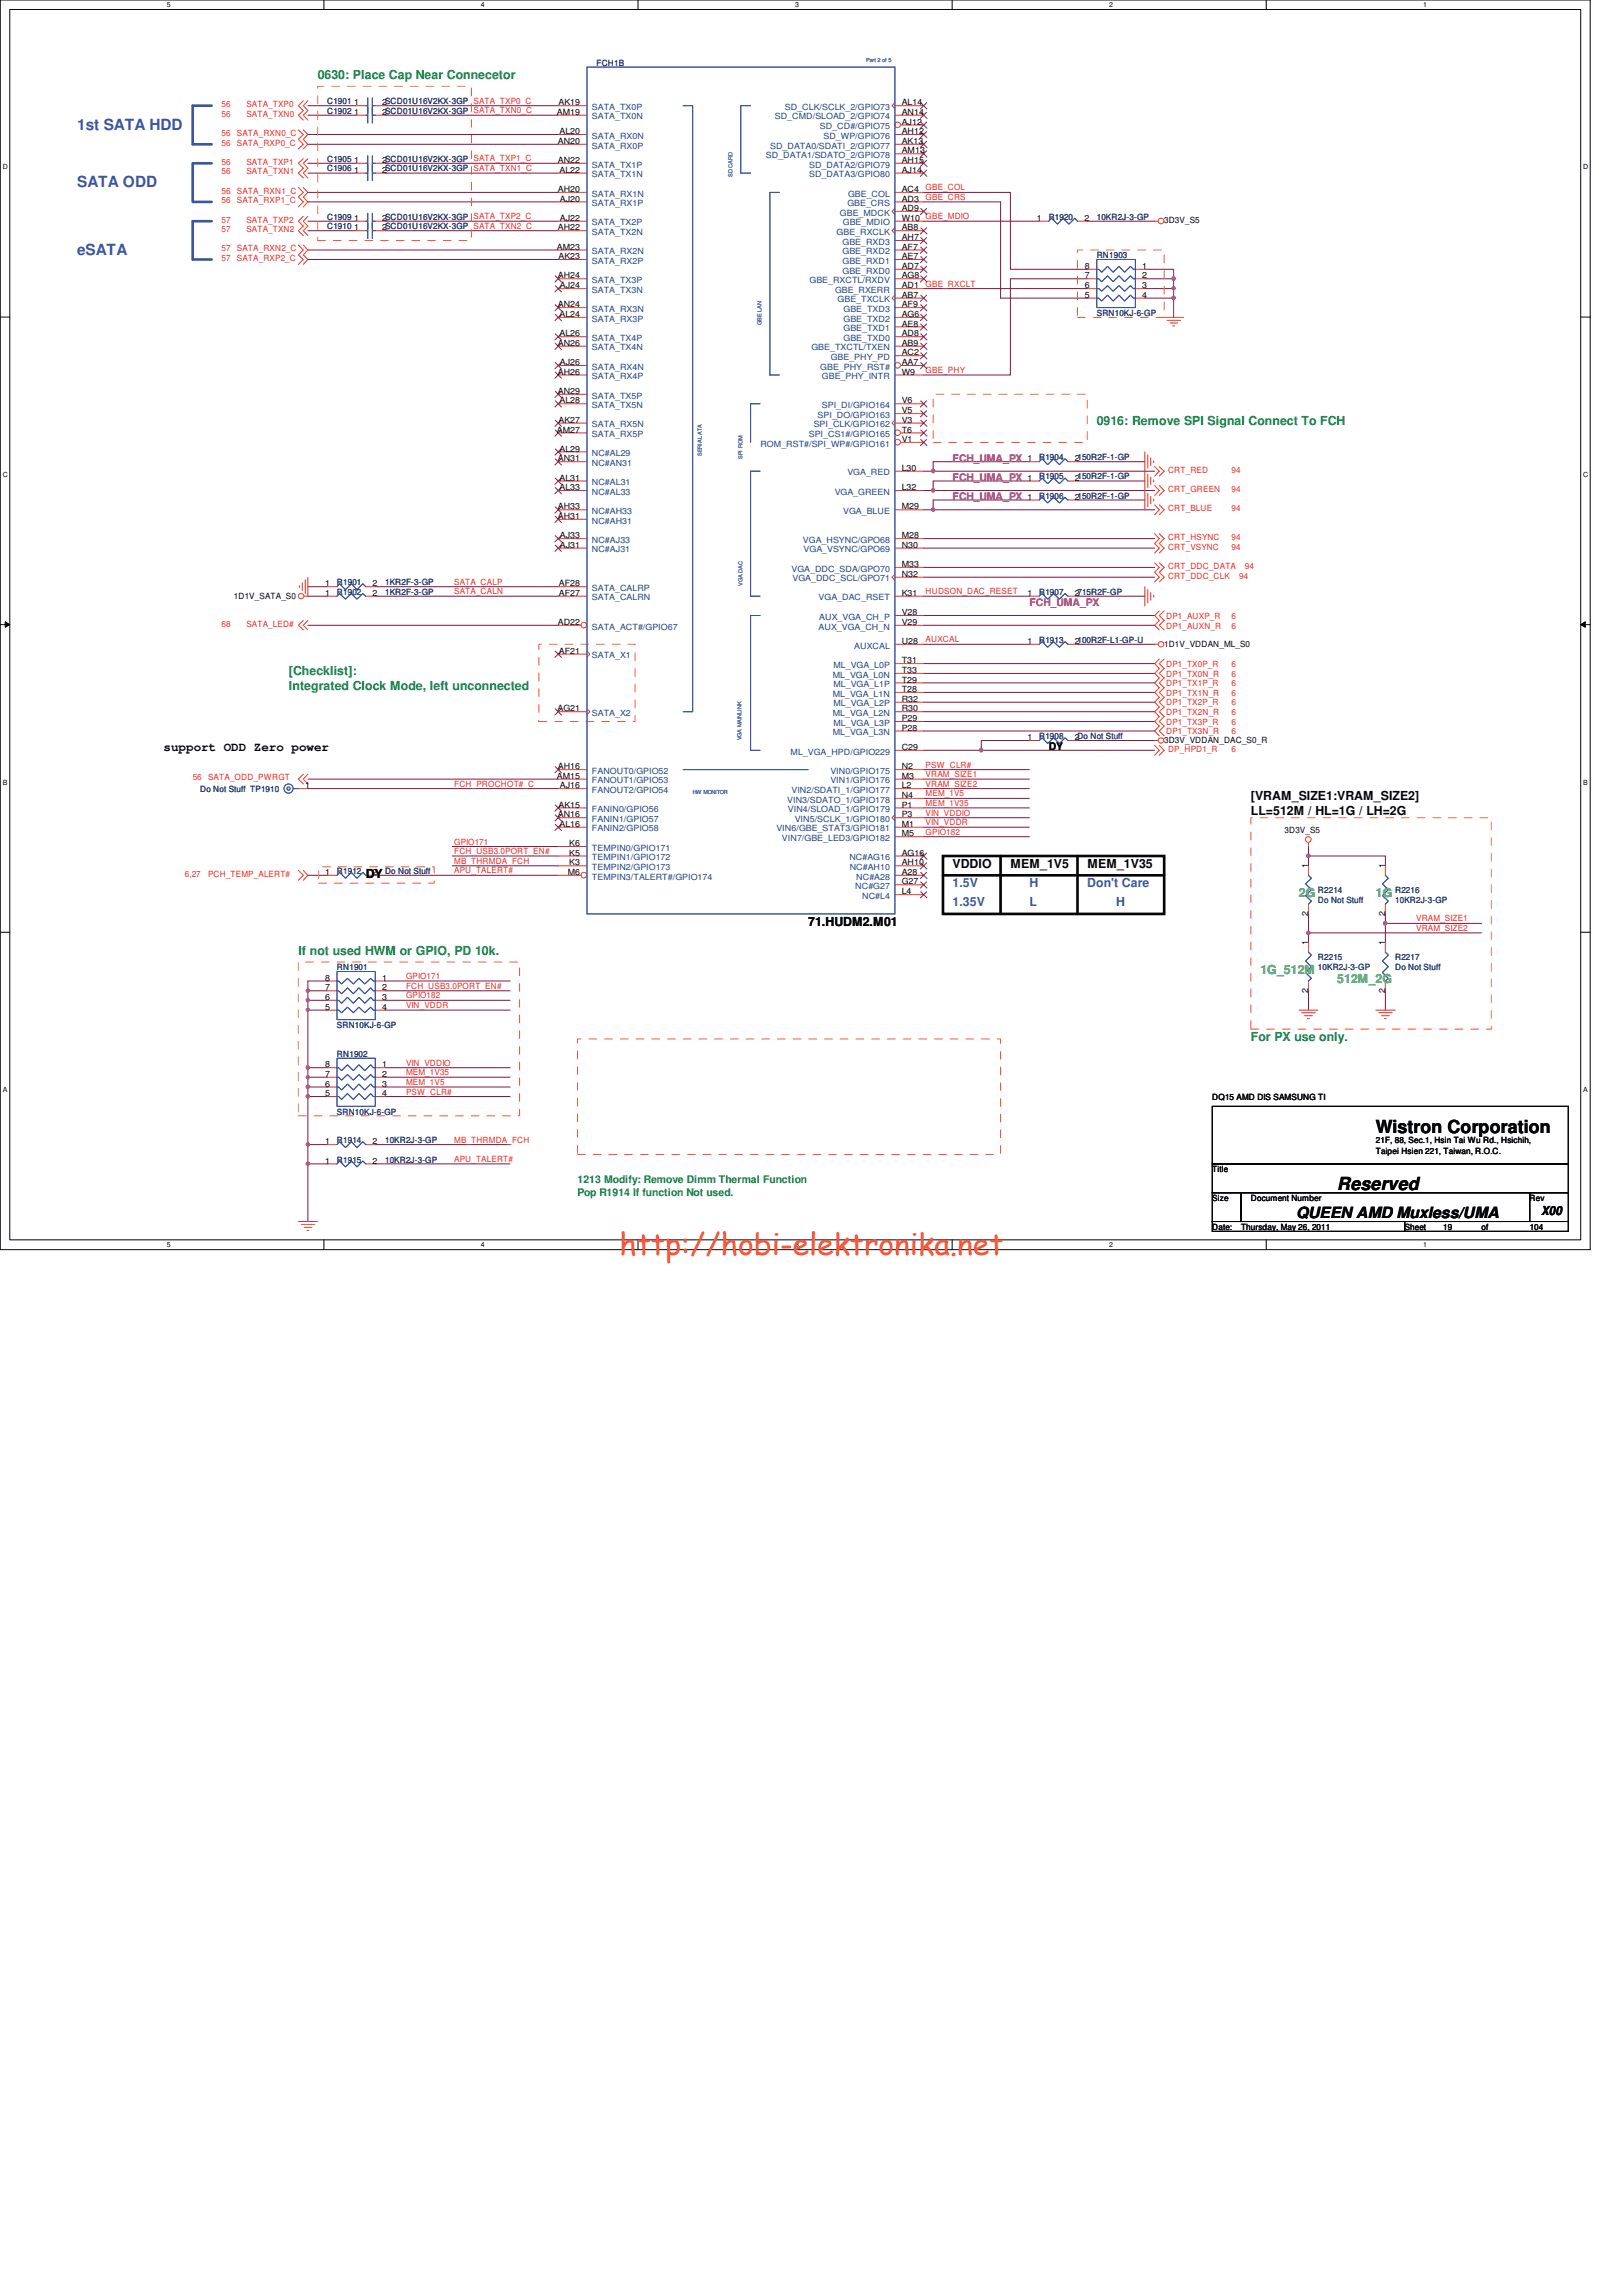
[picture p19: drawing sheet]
<svg xmlns="http://www.w3.org/2000/svg" width="210mm" height="297mm" viewBox="0 0 210 297" stroke-linecap="round" stroke-linejoin="round" font-family="sans-serif">
<defs><g id="words">
<text font-size="3.9" fill="#f15722" x="80.1" y="162.4">http://hobi-elektronika.net</text>
<g font-size="2.3" fill="#040505">
<text x="178" y="146.5">Wistron Corporation</text>
<text x="173" y="154">Reserved</text>
</g>
<g font-size="2" fill="#3a53a4">
<text x="10" y="16.8">1st SATA HDD</text>
<text x="10" y="24.3">SATA ODD</text>
<text x="10" y="33">eSATA</text>
</g>
<text font-size="2" fill="#040505" x="167.7" y="157.6">QUEEN AMD Muxless/UMA</text>
<g font-size="1.6" fill="#0a8141">
<text x="41.1" y="10.2">0630: Place Cap Near Connecetor</text>
<text x="141.9" y="55">0916: Remove SPI Signal Connect To FCH</text>
<text x="37.4" y="87.4">[Checklist]:</text>
<text x="37.4" y="89.3">Integrated Clock Mode, left unconnected</text>
<text x="38.6" y="123.5">If not used HWM or GPIO, PD 10k.</text>
<text x="161.8" y="134.7">For PX use only.</text>
</g>
<g font-size="1.6" fill="#040505">
<text x="21.2" y="97.2">support ODD Zero power</text>
<text x="161.8" y="103.5">[VRAM_SIZE1:VRAM_SIZE2]</text>
<text x="161.8" y="105.5">LL=512M / HL=1G / LH=2G</text>
<text x="47.3" y="113.5">DY</text>
<text x="123.2" y="112.3">VDDIO</text>
<text x="130.7" y="112.3">MEM_1V5</text>
<text x="140.7" y="112.3">MEM_1V35</text>
<text x="104.6" y="119.8">71.HUDM2.M01</text>
<text x="199.4" y="157.2">X00</text>
</g>
<g font-size="1.6" fill="#3a53a4">
<text x="123.2" y="117.3">1.35V</text>
<text x="123.2" y="114.8">1.5V</text>
<text x="133.2" y="117.3">L</text>
<text x="133.2" y="114.8">H</text>
<text x="140.7" y="114.8">Don't Care</text>
<text x="144.4" y="117.3">H</text>
</g>
<g font-size="1.6" fill="#6abd46">
<text x="168.1" y="116">2G</text>
<text x="178" y="116">1G</text>
<text x="163.1" y="126">1G_512M</text>
<text x="173" y="127.2">512M_2G</text>
</g>
<g font-size="1.4" fill="#b8529f">
<text x="123.2" y="59.7">FCH_UMA_PX</text>
<text x="123.2" y="62.2">FCH_UMA_PX</text>
<text x="123.2" y="64.7">FCH_UMA_PX</text>
<text x="133.2" y="78.4">FCH_UMA_PX</text>
</g>
<text font-size="1.4" fill="#040505" x="135.7" y="97.1">DY</text>
<g font-size="1.4" fill="#0a8141">
<text x="74.7" y="153.1">1213 Modify: Remove Dimm Thermal Function</text>
<text x="74.7" y="154.7">Pop R1914 If function Not used.</text>
</g>
<g font-size="1.1" fill="#2d2d72">
<text x="77.2" y="8.5">FCH1B</text>
<text x="42.3" y="14.7">C1902</text>
<text x="42.3" y="13.5">C1901</text>
<text x="42.3" y="22.2">C1906</text>
<text x="42.3" y="21">C1905</text>
<text x="42.3" y="28.4">C1909</text>
<text x="42.3" y="29.7">C1910</text>
<text x="135.7" y="28.4">R1920</text>
<text x="141.9" y="28.4">10KR2J-3-GP</text>
<text x="141.9" y="33.4">RN1903</text>
<text x="141.9" y="40.9">SRN10KJ-6-GP</text>
<text x="134.4" y="59.5">R1904</text>
<text x="134.4" y="62">R1905</text>
<text x="134.4" y="64.5">R1906</text>
<text x="43.6" y="75.7">R1901</text>
<text x="43.6" y="77">R1902</text>
<text x="49.8" y="75.7">1KR2F-3-GP</text>
<text x="49.8" y="77">1KR2F-3-GP</text>
<text x="134.4" y="77">R1907</text>
<text x="134.4" y="83.2">R1913</text>
<text x="134.4" y="95.6">R1908</text>
<text x="25.9" y="102.5">Do Not Stuff TP1910</text>
<text x="43.6" y="113.1">R1912</text>
<text x="49.8" y="113.1">Do Not Stuff</text>
<text x="170.5" y="115.5">R2214</text>
<text x="170.5" y="116.8">Do Not Stuff</text>
<text x="180.5" y="115.5">R2216</text>
<text x="180.5" y="116.8">10KR2J-3-GP</text>
<text x="43.6" y="125.5">RN1901</text>
<text x="170.5" y="124.2">R2215</text>
<text x="170.5" y="125.5">10KR2J-3-GP</text>
<text x="180.5" y="124.2">R2217</text>
<text x="180.5" y="125.5">Do Not Stuff</text>
<text x="43.6" y="136.7">RN1902</text>
<text x="43.6" y="133">SRN10KJ-6-GP</text>
<text x="43.6" y="144.2">SRN10KJ-6-GP</text>
<text x="43.6" y="147.9">R1914</text>
<text x="49.8" y="147.9">10KR2J-3-GP</text>
<text x="43.6" y="150.4">R1915</text>
<text x="49.8" y="150.4">10KR2J-3-GP</text>
</g>
<g font-size="1.1" fill="#ec2426">
<text x="28.7" y="15.1">56</text>
<text x="28.7" y="13.8">56</text>
<text x="28.7" y="17.6">56</text>
<text x="30.6" y="17.6">SATA_RXN0_C</text>
<text x="31.9" y="15.1">SATA_TXN0</text>
<text x="31.9" y="13.8">SATA_TXP0</text>
<text x="61.3" y="14.6">SATA_TXN0_C</text>
<text x="61.3" y="13.4">SATA_TXP0_C</text>
<text x="28.7" y="22.6">56</text>
<text x="28.7" y="21.3">56</text>
<text x="28.7" y="18.8">56</text>
<text x="30.6" y="18.8">SATA_RXP0_C</text>
<text x="31.9" y="22.6">SATA_TXN1</text>
<text x="31.9" y="21.3">SATA_TXP1</text>
<text x="61.3" y="22.1">SATA_TXN1_C</text>
<text x="61.3" y="20.9">SATA_TXP1_C</text>
<text x="28.7" y="28.8">57</text>
<text x="28.7" y="26.3">56</text>
<text x="28.7" y="25.1">56</text>
<text x="30.6" y="26.3">SATA_RXP1_C</text>
<text x="30.6" y="25.1">SATA_RXN1_C</text>
<text x="31.9" y="28.8">SATA_TXP2</text>
<text x="61.3" y="28.4">SATA_TXP2_C</text>
<text x="61.3" y="29.6">SATA_TXN2_C</text>
<text x="119.8" y="24.6">GBE_COL</text>
<text x="119.8" y="25.9">GBE_CRS</text>
<text x="28.7" y="30.1">57</text>
<text x="28.7" y="32.5">57</text>
<text x="28.7" y="33.8">57</text>
<text x="30.6" y="32.5">SATA_RXN2_C</text>
<text x="30.6" y="33.8">SATA_RXP2_C</text>
<text x="31.9" y="30.1">SATA_TXN2</text>
<text x="119.8" y="37.1">GBE_RXCLT</text>
<text x="119.8" y="48.3">GBE_PHY</text>
<text x="151.1" y="63.6">CRT_GREEN</text>
<text x="151.1" y="61.2">CRT_RED</text>
<text x="159.3" y="63.6">94</text>
<text x="159.3" y="61.2">94</text>
<text x="151.1" y="69.8">CRT_HSYNC</text>
<text x="151.1" y="71.1">CRT_VSYNC</text>
<text x="151.1" y="66.1">CRT_BLUE</text>
<text x="159.3" y="66.1">94</text>
<text x="159.3" y="69.8">94</text>
<text x="159.3" y="71.1">94</text>
<text x="58.8" y="76.9">SATA_CALN</text>
<text x="58.8" y="75.6">SATA_CALP</text>
<text x="119.8" y="76.9">HUDSON_DAC_RESET</text>
<text x="151.1" y="74.8">CRT_DDC_CLK</text>
<text x="151.1" y="73.6">CRT_DDC_DATA</text>
<text x="160.3" y="74.8">94</text>
<text x="161.1" y="73.6">94</text>
<text x="28.7" y="81.1">68</text>
<text x="31.9" y="81.1">SATA_LED#</text>
<text x="119.8" y="83.1">AUXCAL</text>
<text x="150.9" y="80.1">DP1_AUXP_R</text>
<text x="150.9" y="81.3">DP1_AUXN_R</text>
<text x="159.3" y="80.1">6</text>
<text x="159.3" y="81.3">6</text>
<text x="150.9" y="86.3">DP1_TX0P_R</text>
<text x="150.9" y="87.5">DP1_TX0N_R</text>
<text x="150.9" y="88.8">DP1_TX1P_R</text>
<text x="159.3" y="87.5">6</text>
<text x="159.3" y="86.3">6</text>
<text x="159.3" y="88.8">6</text>
<text x="150.9" y="90">DP1_TX1N_R</text>
<text x="150.9" y="91.3">DP1_TX2P_R</text>
<text x="150.9" y="92.5">DP1_TX2N_R</text>
<text x="150.9" y="93.8">DP1_TX3P_R</text>
<text x="150.9" y="95">DP1_TX3N_R</text>
<text x="159.3" y="90">6</text>
<text x="159.3" y="92.5">6</text>
<text x="159.3" y="95">6</text>
<text x="159.3" y="91.3">6</text>
<text x="159.3" y="93.8">6</text>
<text x="24.9" y="101">56</text>
<text x="26.9" y="101">SATA_ODD_PWRGT</text>
<text x="58.8" y="101.8">FCH_PROCHOT#_C</text>
<text x="119.8" y="100.5">VRAM_SIZE1</text>
<text x="119.8" y="101.8">VRAM_SIZE2</text>
<text x="119.8" y="99.3">PSW_CLR#</text>
<text x="151.1" y="97.2">DP_HPD1_R</text>
<text x="159.3" y="97.2">6</text>
<text x="119.8" y="106.8">VIN_VDDR</text>
<text x="119.8" y="105.5">VIN_VDDIO</text>
<text x="119.8" y="108">GPIO182</text>
<text x="119.8" y="103">MEM_1V5</text>
<text x="119.8" y="104.3">MEM_1V35</text>
<text x="23.9" y="113.4">6,27</text>
<text x="26.9" y="113.4">PCH_TEMP_ALERT#</text>
<text x="58.8" y="113">APU_TALERT#</text>
<text x="58.8" y="109.3">GPIO171</text>
<text x="58.8" y="110.5">FCH_USB3.0PORT_EN#</text>
<text x="58.8" y="111.8">MB_THRMDA_FCH</text>
<text x="183.2" y="119.2">VRAM_SIZE1</text>
<text x="183.2" y="120.4">VRAM_SIZE2</text>
<text x="52.5" y="126.7">GPIO171</text>
<text x="52.5" y="127.9">FCH_USB3.0PORT_EN#</text>
<text x="52.5" y="129.2">GPIO182</text>
<text x="52.5" y="130.4">VIN_VDDR</text>
<text x="52.5" y="137.9">VIN_VDDIO</text>
<text x="52.5" y="140.4">MEM_1V5</text>
<text x="52.5" y="139.1">MEM_1V35</text>
<text x="52.5" y="141.6">PSW_CLR#</text>
<text x="58.8" y="147.8">MB_THRMDA_FCH</text>
<text x="58.8" y="150.3">APU_TALERT#</text>
</g>
<g font-size="1.1" fill="#040505">
<text x="45.8" y="14.9">1</text>
<text x="45.8" y="13.6">1</text>
<text x="49.4" y="14.9">2SCD01U16V2KX-3GP</text>
<text x="49.4" y="13.6">2SCD01U16V2KX-3GP</text>
<text x="72" y="14.9">AM19</text>
<text x="72.3" y="13.6">AK19</text>
<text x="72.4" y="17.4">AL20</text>
<text x="116.7" y="14.9">AN14</text>
<text x="116.7" y="17.4">AH12</text>
<text x="116.7" y="13.6">AL14</text>
<text x="116.7" y="16.1">AJ12</text>
<text x="45.8" y="22.4">1</text>
<text x="45.8" y="21.1">1</text>
<text x="49.4" y="22.4">2SCD01U16V2KX-3GP</text>
<text x="49.4" y="21.1">2SCD01U16V2KX-3GP</text>
<text x="72.2" y="21.1">AN22</text>
<text x="72.2" y="18.6">AN20</text>
<text x="72.4" y="22.4">AL22</text>
<text x="116.7" y="19.9">AM13</text>
<text x="116.7" y="18.6">AK13</text>
<text x="116.7" y="22.4">AJ14</text>
<text x="116.7" y="21.1">AH15</text>
<text x="45.8" y="28.6">1</text>
<text x="45.8" y="29.8">1</text>
<text x="49.4" y="28.6">2SCD01U16V2KX-3GP</text>
<text x="49.4" y="29.8">2SCD01U16V2KX-3GP</text>
<text x="72.2" y="29.8">AH22</text>
<text x="72.2" y="24.8">AH20</text>
<text x="72.4" y="28.6">AJ22</text>
<text x="72.4" y="26.1">AJ20</text>
<text x="116.7" y="28.6">W10 GBE_MDIO</text>
<text x="116.7" y="26.1">AD3</text>
<text x="116.7" y="29.8">AB8</text>
<text x="116.7" y="24.8">AC4</text>
<text x="116.7" y="27.3">AD9</text>
<text x="134.2" y="28.6">1</text>
<text x="140.3" y="28.6">2</text>
<text x="150.6" y="28.9">3D3V_S5</text>
<text x="72" y="32.3">AM23</text>
<text x="72.3" y="33.5">AK23</text>
<text x="116.7" y="34.8">AD7</text>
<text x="116.7" y="33.5">AE7</text>
<text x="116.7" y="32.3">AF7</text>
<text x="116.7" y="31.1">AH7</text>
<text x="140.4" y="34.8">8</text>
<text x="147.8" y="34.8">1</text>
<text x="72.2" y="39.8">AN24</text>
<text x="72.2" y="36">AH24</text>
<text x="72.4" y="41">AL24</text>
<text x="72.4" y="37.3">AJ24</text>
<text x="116.7" y="37.3">AD1</text>
<text x="116.7" y="41">AG6</text>
<text x="116.7" y="39.8">AF9</text>
<text x="116.7" y="38.5">AB7</text>
<text x="116.7" y="36">AG8</text>
<text x="140.4" y="38.5">5</text>
<text x="140.4" y="37.3">6</text>
<text x="140.4" y="36">7</text>
<text x="147.8" y="36">2</text>
<text x="147.8" y="37.3">3</text>
<text x="147.8" y="38.5">4</text>
<text x="72.2" y="44.7">AN26</text>
<text x="72.4" y="43.5">AL26</text>
<text x="72.4" y="47.2">AJ26</text>
<text x="116.7" y="43.5">AD8</text>
<text x="116.7" y="42.2">AE8</text>
<text x="116.7" y="44.7">AB9</text>
<text x="116.7" y="46">AC2</text>
<text x="116.7" y="47.2">AA7</text>
<text x="72.2" y="51">AN29</text>
<text x="72.2" y="48.5">AH26</text>
<text x="72.4" y="52.2">AL28</text>
<text x="116.7" y="53.5">V5</text>
<text x="116.7" y="52.2">V6</text>
<text x="116.7" y="48.5">W9</text>
<text x="72" y="56">AM27</text>
<text x="72.2" y="59.7">AN31</text>
<text x="72.3" y="54.7">AK27</text>
<text x="72.4" y="58.4">AL29</text>
<text x="116.7" y="56">T6</text>
<text x="116.7" y="57.2">V1</text>
<text x="116.7" y="54.7">V3</text>
<text x="132.9" y="59.7">1</text>
<text x="139.1" y="59.7">2150R2F-1-GP</text>
<text x="72.2" y="65.9">AH33</text>
<text x="72.4" y="63.4">AL33</text>
<text x="72.4" y="62.2">AL31</text>
<text x="116.7" y="60.9">L30</text>
<text x="116.7" y="63.4">L32</text>
<text x="116.7" y="65.9">M29</text>
<text x="132.9" y="62.2">1</text>
<text x="132.9" y="64.6">1</text>
<text x="139.1" y="62.2">2150R2F-1-GP</text>
<text x="139.1" y="64.6">2150R2F-1-GP</text>
<text x="72.2" y="67.1">AH31</text>
<text x="72.4" y="70.9">AJ31</text>
<text x="72.4" y="69.6">AJ33</text>
<text x="116.7" y="70.9">N30</text>
<text x="116.7" y="69.6">M28</text>
<text x="30.3" y="77.5">1D1V_SATA_S0</text>
<text x="42.1" y="75.9">1</text>
<text x="42.1" y="77.1">1</text>
<text x="48.2" y="75.9">2</text>
<text x="48.2" y="77.1">2</text>
<text x="72.3" y="77.1">AF27</text>
<text x="72.3" y="75.9">AF28</text>
<text x="116.7" y="73.4">M33</text>
<text x="116.7" y="74.6">N32</text>
<text x="116.7" y="77.1">K31</text>
<text x="132.9" y="77.1">1</text>
<text x="139.1" y="77.1">2715R2F-GP</text>
<text x="72.2" y="80.9">AD22</text>
<text x="116.7" y="79.6">V28</text>
<text x="116.7" y="83.3">U28</text>
<text x="116.7" y="80.9">V29</text>
<text x="132.9" y="83.3">1</text>
<text x="139.1" y="83.3">2100R2F-L1-GP-U</text>
<text x="150.6" y="83.7">1D1V_VDDAN_ML_S0</text>
<text x="72.3" y="84.6">AF21</text>
<text x="116.7" y="88.3">T29</text>
<text x="116.7" y="85.8">T31</text>
<text x="116.7" y="89.5">T28</text>
<text x="116.7" y="87.1">T33</text>
<text x="72.1" y="92">AG21</text>
<text x="116.7" y="93.3">P29</text>
<text x="116.7" y="90.8">R32</text>
<text x="116.7" y="94.5">P28</text>
<text x="116.7" y="92">R30</text>
<text x="132.9" y="95.8">1</text>
<text x="139.1" y="95.8">2Do Not Stuff</text>
<text x="39.5" y="102">1</text>
<text x="72" y="100.8">AM15</text>
<text x="72.2" y="99.5">AH16</text>
<text x="72.4" y="102">AJ16</text>
<text x="116.7" y="97">C29</text>
<text x="116.7" y="100.8">M3</text>
<text x="116.7" y="99.5">N2</text>
<text x="116.7" y="102">L2</text>
<text x="150.6" y="96.1">3D3V_VDDAN_DAC_S0_R</text>
<text x="72.2" y="105.7">AN16</text>
<text x="72.3" y="104.5">AK15</text>
<text x="72.4" y="107">AL16</text>
<text x="116.7" y="103.3">N4</text>
<text x="116.7" y="107">M1</text>
<text x="116.7" y="105.7">P3</text>
<text x="116.7" y="104.5">P1</text>
<text x="166.2" y="107.8">3D3V_S5</text>
<text x="42.1" y="113.2">1</text>
<text x="48.2" y="113.2">2</text>
<text x="73.4" y="113.2">M6</text>
<text x="73.7" y="112">K3</text>
<text x="73.7" y="110.7">K5</text>
<text x="73.7" y="109.5">K6</text>
<text x="116.7" y="113.2">A28</text>
<text x="116.7" y="112">AH10</text>
<text x="116.7" y="108.2">M5</text>
<text x="116.7" y="110.7">AG16</text>
<text x="169.2" y="112.4" transform="rotate(-90 169.2 112.4)">1</text>
<text x="179.2" y="112.4" transform="rotate(-90 179.2 112.4)">1</text>
<text x="116.7" y="115.7">L4</text>
<text x="116.7" y="114.4">G27</text>
<text x="169.2" y="118.5" transform="rotate(-90 169.2 118.5)">2</text>
<text x="179.2" y="118.5" transform="rotate(-90 179.2 118.5)">2</text>
<text x="169.2" y="122.3" transform="rotate(-90 169.2 122.3)">1</text>
<text x="179.2" y="122.3" transform="rotate(-90 179.2 122.3)">1</text>
<text x="42.1" y="130.6">5</text>
<text x="42.1" y="129.4">6</text>
<text x="42.1" y="128.1">7</text>
<text x="42.1" y="126.9">8</text>
<text x="49.4" y="126.9">1</text>
<text x="49.4" y="128.1">2</text>
<text x="49.4" y="129.4">3</text>
<text x="49.4" y="130.6">4</text>
<text x="169.2" y="128.4" transform="rotate(-90 169.2 128.4)">2</text>
<text x="179.2" y="128.4" transform="rotate(-90 179.2 128.4)">2</text>
<text x="42.1" y="141.8">5</text>
<text x="42.1" y="140.6">6</text>
<text x="42.1" y="139.3">7</text>
<text x="42.1" y="138.1">8</text>
<text x="49.4" y="138.1">1</text>
<text x="49.4" y="139.3">2</text>
<text x="49.4" y="140.6">3</text>
<text x="49.4" y="141.8">4</text>
<text x="156.8" y="142.3">DQ15 AMD DIS SAMSUNG TI</text>
<text x="42.1" y="148">1</text>
<text x="48.2" y="148">2</text>
<text x="178" y="147.9">21F, 88, Sec.1, Hsin Tai Wu Rd., Hsichih,</text>
<text x="178" y="149.3">Taipei Hsien 221, Taiwan, R.O.C.</text>
<text x="42.1" y="150.5">1</text>
<text x="48.2" y="150.5">2</text>
<text x="156.8" y="151.6">Title</text>
<text x="156.8" y="155.4">Size</text>
<text x="161.8" y="155.4">Document Number</text>
<text x="197.9" y="155.4">Rev</text>
<text x="156.8" y="159.1">Date:</text>
<text x="160.6" y="159.1">Thursday, May 26, 2011</text>
<text x="181.7" y="159.1">Sheet</text>
<text x="186.7" y="159.1">19</text>
<text x="191.7" y="159.1">of</text>
<text x="197.9" y="159.1">104</text>
</g>
<g font-size="1.1" fill="#1d437e">
<text x="76.6" y="17.9">SATA_RX0N</text>
<text x="76.6" y="15.5">SATA_TX0N</text>
<text x="76.6" y="14.2">SATA_TX0P</text>
<text x="100.2" y="15.5">SD_CMD/SLOAD_2/GPIO74</text>
<text x="101.6" y="14.2">SD_CLK/SCLK_2/GPIO73</text>
<text x="106.1" y="16.7">SD_CD#/GPIO75</text>
<text x="106.5" y="17.9">SD_WP/GPIO76</text>
<text x="76.6" y="22.9">SATA_TX1N</text>
<text x="76.6" y="21.7">SATA_TX1P</text>
<text x="76.6" y="19.2">SATA_RX0P</text>
<text x="99.1" y="20.4">SD_DATA1/SDATO_2/GPIO78</text>
<text x="99.6" y="19.2">SD_DATA0/SDATI_2/GPIO77</text>
<text x="104.7" y="22.9">SD_DATA3/GPIO80</text>
<text x="104.7" y="21.7">SD_DATA2/GPIO79</text>
<text x="76.6" y="29.2">SATA_TX2P</text>
<text x="76.6" y="26.7">SATA_RX1P</text>
<text x="76.6" y="25.4">SATA_RX1N</text>
<text x="108.7" y="27.9">GBE_MDCK</text>
<text x="109" y="29.2">GBE_MDIO</text>
<text x="109.6" y="26.7">GBE_CRS</text>
<text x="109.7" y="25.4">GBE_COL</text>
<text x="76.6" y="34.1">SATA_RX2P</text>
<text x="76.6" y="32.9">SATA_RX2N</text>
<text x="76.6" y="30.4">SATA_TX2N</text>
<text x="108.2" y="30.4">GBE_RXCLK</text>
<text x="109" y="35.4">GBE_RXD0</text>
<text x="109" y="34.1">GBE_RXD1</text>
<text x="109" y="32.9">GBE_RXD2</text>
<text x="109" y="31.7">GBE_RXD3</text>
<text x="76.6" y="41.6">SATA_RX3P</text>
<text x="76.6" y="40.3">SATA_RX3N</text>
<text x="76.6" y="37.9">SATA_TX3N</text>
<text x="76.6" y="36.6">SATA_TX3P</text>
<text x="104.7" y="36.6">GBE_RXCTL/RXDV</text>
<text x="108" y="37.9">GBE_RXERR</text>
<text x="108.4" y="39.1">GBE_TXCLK</text>
<text x="109.1" y="41.6">GBE_TXD2</text>
<text x="109.1" y="40.3">GBE_TXD3</text>
<text x="76.6" y="47.8">SATA_RX4N</text>
<text x="76.6" y="45.3">SATA_TX4N</text>
<text x="76.6" y="44.1">SATA_TX4P</text>
<text x="105" y="45.3">GBE_TXCTL/TXEN</text>
<text x="106.1" y="47.8">GBE_PHY_RST#</text>
<text x="107.5" y="46.6">GBE_PHY_PD</text>
<text x="109.1" y="44.1">GBE_TXD0</text>
<text x="109.1" y="42.8">GBE_TXD1</text>
<text x="76.6" y="52.8">SATA_TX5N</text>
<text x="76.6" y="51.6">SATA_TX5P</text>
<text x="76.6" y="49.1">SATA_RX4P</text>
<text x="106.3" y="52.8">SPI_DI/GPIO164</text>
<text x="106.3" y="49.1">GBE_PHY_INTR</text>
<text x="76.6" y="59">NC#AL29</text>
<text x="76.6" y="56.6">SATA_RX5P</text>
<text x="76.6" y="55.3">SATA_RX5N</text>
<text x="98.4" y="57.8">ROM_RST#/SPI_WP#/GPIO161</text>
<text x="104.6" y="56.6">SPI_CS1#/GPIO165</text>
<text x="105.3" y="55.3">SPI_CLK/GPIO162</text>
<text x="105.8" y="54.1">SPI_DO/GPIO163</text>
<text x="76.6" y="64">NC#AL33</text>
<text x="76.6" y="62.8">NC#AL31</text>
<text x="76.6" y="60.3">NC#AN31</text>
<text x="108" y="64">VGA_GREEN</text>
<text x="109.6" y="61.5">VGA_RED</text>
<text x="76.6" y="71.5">NC#AJ31</text>
<text x="76.6" y="70.2">NC#AJ33</text>
<text x="76.6" y="67.7">NC#AH31</text>
<text x="76.6" y="66.5">NC#AH33</text>
<text x="103.9" y="70.2">VGA_HSYNC/GPO68</text>
<text x="104" y="71.5">VGA_VSYNC/GPO69</text>
<text x="109.1" y="66.5">VGA_BLUE</text>
<text x="76.6" y="77.7">SATA_CALRN</text>
<text x="76.6" y="76.5">SATA_CALRP</text>
<text x="102.4" y="74">VGA_DDC_SDA/GPO70</text>
<text x="102.5" y="75.2">VGA_DDC_SCL/GPO71</text>
<text x="105.9" y="77.7">VGA_DAC_RSET</text>
<text x="76.6" y="81.4">SATA_ACT#/GPIO67</text>
<text x="105.9" y="81.4">AUX_VGA_CH_N</text>
<text x="106" y="80.2">AUX_VGA_CH_P</text>
<text x="110.5" y="83.9">AUXCAL</text>
<text x="76.6" y="85.2">SATA_X1</text>
<text x="107.7" y="87.7">ML_VGA_L0N</text>
<text x="107.8" y="88.9">ML_VGA_L1P</text>
<text x="107.8" y="86.4">ML_VGA_L0P</text>
<text x="76.6" y="92.6">SATA_X2</text>
<text x="107.7" y="95.1">ML_VGA_L3N</text>
<text x="107.7" y="92.6">ML_VGA_L2N</text>
<text x="107.7" y="90.1">ML_VGA_L1N</text>
<text x="107.8" y="93.9">ML_VGA_L3P</text>
<text x="107.8" y="91.4">ML_VGA_L2P</text>
<text x="76.6" y="101.3">FANOUT1/GPIO53</text>
<text x="76.6" y="100.1">FANOUT0/GPIO52</text>
<text x="102.3" y="97.6">ML_VGA_HPD/GPIO229</text>
<text x="107.4" y="101.3">VIN1/GPIO176</text>
<text x="107.4" y="100.1">VIN0/GPIO175</text>
<text x="76.6" y="107.6">FANIN2/GPIO58</text>
<text x="76.6" y="106.3">FANIN1/GPIO57</text>
<text x="76.6" y="105.1">FANIN0/GPIO56</text>
<text x="76.6" y="102.6">FANOUT2/GPIO54</text>
<text x="100.5" y="107.6">VIN6/GBE_STAT3/GPIO181</text>
<text x="101.9" y="103.8">VIN3/SDATO_1/GPIO178</text>
<text x="101.9" y="105.1">VIN4/SLOAD_1/GPIO179</text>
<text x="102.4" y="102.6">VIN2/SDATI_1/GPIO177</text>
<text x="102.8" y="106.3">VIN5/SCLK_1/GPIO180</text>
<text x="76.6" y="113.8">TEMPIN3/TALERT#/GPIO174</text>
<text x="76.6" y="112.6">TEMPIN2/GPIO173</text>
<text x="76.6" y="111.3">TEMPIN1/GPIO172</text>
<text x="76.6" y="110.1">TEMPIN0/GPIO171</text>
<text x="101.2" y="108.8">VIN7/GBE_LED3/GPIO182</text>
<text x="109.9" y="111.3">NC#AG16</text>
<text x="109.9" y="112.6">NC#AH10</text>
<text x="110.8" y="113.8">NC#A28</text>
<text x="110.7" y="115">NC#G27</text>
<text x="111.5" y="116.3">NC#L4</text>
</g>
<g font-size=".9" fill="#040505">
<text x="21.6" y=".9">5</text>
<text x="62.2" y=".9">4</text>
<text x="102.9" y=".9">3</text>
<text x="143.5" y=".9">2</text>
<text x="184.1" y=".9">1</text>
<text x=".4" y="21.9">D</text>
<text x="204.8" y="21.9">D</text>
<text x=".4" y="61.7">C</text>
<text x="204.8" y="61.7">C</text>
<text x=".4" y="101.5">B</text>
<text x="204.8" y="101.5">B</text>
<text x=".4" y="141.3">A</text>
<text x="204.8" y="141.3">A</text>
<text x="21.6" y="161.3">5</text>
<text x="62.2" y="161.3">4</text>
<text x="102.9" y="161.3">3</text>
<text x="143.5" y="161.3">2</text>
<text x="184.1" y="161.3">1</text>
</g>
<g font-size=".7" fill="#3a53a4">
<text x="112.1" y="8.1">Part 2 of 5</text>
<text x="94.8" y="22.9" transform="rotate(-90 94.8 22.9)">SD CARD</text>
<text x="98.5" y="42" transform="rotate(-90 98.5 42)">GBE LAN</text>
<text x="90.8" y="59" transform="rotate(-90 90.8 59)">SERIAL ATA</text>
<text x="96.1" y="59.4" transform="rotate(-90 96.1 59.4)">SPI ROM</text>
<text x="96.1" y="75.8" transform="rotate(-90 96.1 75.8)">VGA DAC</text>
<text x="95.9" y="95.8" transform="rotate(-90 95.9 95.8)">VGA MAINLINK</text>
<text x="89.6" y="102.7">HW MONITOR</text>
</g>
</g></defs>
<path d="M0 0h205.7v161.7h-205.7zM1.3 1.2h203.2v159.2h-203.2z" fill="none" stroke="#040505" stroke-width=".13"/>
<g fill="#fff">
<path d="M21.6 .1h.5v1h-.5z"/>
<path d="M21.6 160.5h.5v1h-.5z"/>
</g>
<path d="M41.9 0v1.2M41.9 160.4v1.2" fill="none" stroke="#040505" stroke-width=".13"/>
<g fill="#fff">
<path d="M62.2 .1h.5v1h-.5z"/>
<path d="M62.2 160.5h.5v1h-.5z"/>
</g>
<path d="M82.5 0v1.2M82.5 160.4v1.2" fill="none" stroke="#040505" stroke-width=".13"/>
<g fill="#fff">
<path d="M102.9 .1h.5v1h-.5z"/>
<path d="M102.9 160.5h.5v1h-.5z"/>
</g>
<path d="M123.2 0v1.2M123.2 160.4v1.2" fill="none" stroke="#040505" stroke-width=".13"/>
<g fill="#fff">
<path d="M143.5 .1h.5v1h-.5z"/>
<path d="M143.5 160.5h.5v1h-.5z"/>
</g>
<path d="M163.8 0v1.2M163.8 160.4v1.2" fill="none" stroke="#040505" stroke-width=".13"/>
<g fill="#fff">
<path d="M184.1 .1h.6v1h-.6z"/>
<path d="M184.1 160.5h.6v1h-.6z"/>
<path d="M.4 21.1h.6v1h-.6z"/>
<path d="M204.8 21.1h.7v1h-.7z"/>
<path d="M.4 60.9h.6v1h-.6z"/>
<path d="M204.8 60.9h.7v1h-.7z"/>
</g>
<path d="M0 41h1.3M204.5 41h1.2" fill="none" stroke="#040505" stroke-width=".13"/>
<g fill="#fff">
<path d="M.4 100.7h.6v1h-.6z"/>
<path d="M204.8 100.7h.6v1h-.6z"/>
</g>
<path d="M0 80.8h1.3M204.5 80.8h1.2" fill="none" stroke="#040505" stroke-width=".13"/>
<path d="M.7 80.4l.6 .4-.6 .4z" fill="#040505"/>
<path d="M.7 80.4l.6 .4-.6 .4z" fill="none" stroke="#040505" stroke-width=".13"/>
<path d="M204.5 80.8l.6-.4v.8z" fill="#040505"/>
<path d="M204.5 80.8l.6-.4v.8z" fill="none" stroke="#040505" stroke-width=".13"/>
<g fill="#fff">
<path d="M.4 140.5h.5v1h-.5z"/>
<path d="M204.8 140.5h.6v1h-.6z"/>
</g>
<path d="M0 120.6h1.3M204.5 120.6h1.2" fill="none" stroke="#040505" stroke-width=".13"/>
<path d="M119.5 97.1h7.5M48.6 113.2h23.6M39.8 140.6v1.3" fill="none" stroke="#7f1542" stroke-width=".13"/>
<path d="M39.7 140.4h.3v.2v.2h-.2h-.1z" fill-rule="evenodd" fill="#b8529f"/>
<path d="M39.7 140.4h.3v.2v.2h-.2h-.1z" fill="none" stroke="#b8529f" stroke-width=".13"/>
<path d="M39.8 18.7h32.4M127 97.1h22.4M39.8 141.9h2.5" fill="none" stroke="#7f1542" stroke-width=".13"/>
<path d="M126.8 96.9h.3l.1 .1-.1 .2-.1 .1-.2-.1z" fill-rule="evenodd" fill="#b8529f"/>
<path d="M126.8 96.9h.3l.1 .1-.1 .2-.1 .1-.2-.1z" fill="none" stroke="#b8529f" stroke-width=".13"/>
<path d="M151.8 36.1v1.2" fill="none" stroke="#7f1542" stroke-width=".13"/>
<path d="M151.7 35.9h.3l.1 .1-.1 .2-.2 .1-.1-.1z" fill-rule="evenodd" fill="#b8529f"/>
<path d="M151.7 35.9h.3l.1 .1-.1 .2-.2 .1-.1-.1z" fill="none" stroke="#b8529f" stroke-width=".13"/>
<path d="M119.5 24.9h11.2M148.1 36.1h3.7M119.5 93.3h29.9M39.8 102h32.4M58.5 109.5h13.7M119.5 107h13.7M119.5 105.8h13.7M39.8 130.7v7.4M39.8 126.9h2.5" fill="none" stroke="#7f1542" stroke-width=".13"/>
<path d="M39.7 130.5h.3v.1v.2l-.2 .1-.1-.1z" fill-rule="evenodd" fill="#b8529f"/>
<path d="M39.7 130.5h.3v.1v.2l-.2 .1-.1-.1z" fill="none" stroke="#b8529f" stroke-width=".13"/>
<path d="M119.5 48.5h11.2M119.5 79.6h29.9M120.7 63.5h28.7M119.5 88.3h29.9M127 95.8v1.3M39.8 113.2h2.5M58.5 110.7h13.7M119.5 100.8h13.7M39.8 138.1h2.5M49.8 138.1h16.2M49.8 126.9h16.2" fill="none" stroke="#7f1542" stroke-width=".13"/>
<path d="M120.6 63.3h.3v.1v.2l-.2 .1-.1-.1z" fill-rule="evenodd" fill="#b8529f"/>
<path d="M120.6 63.3h.3v.1v.2l-.2 .1-.1-.1z" fill="none" stroke="#b8529f" stroke-width=".13"/>
<path d="M120.7 61h28.7" fill="none" stroke="#7f1542" stroke-width=".13"/>
<path d="M120.6 60.8h.3v.1v.2l-.2 .1-.1-.1z" fill-rule="evenodd" fill="#b8529f"/>
<path d="M120.6 60.8h.3v.1v.2l-.2 .1-.1-.1z" fill="none" stroke="#b8529f" stroke-width=".13"/>
<path d="M120.7 59.7h12.5M119.5 66h29.9M133.2 64.7h-12.5v1.3M133.2 62.2h-12.5v1.3h-1.2M139.4 62.2h8.7M139.4 64.7h8.7" fill="none" stroke="#7f1542" stroke-width=".13"/>
<path d="M120.6 65.8h.3v.1v.2l-.2 .1-.1-.1z" fill-rule="evenodd" fill="#b8529f"/>
<path d="M120.6 65.8h.3v.1v.2l-.2 .1-.1-.1z" fill="none" stroke="#b8529f" stroke-width=".13"/>
<path d="M151.8 37.3v1.3M139.4 59.7h8.7" fill="none" stroke="#7f1542" stroke-width=".13"/>
<path d="M151.7 37.1h.3l.1 .2-.1 .1-.2 .1-.1-.1z" fill-rule="evenodd" fill="#b8529f"/>
<path d="M151.7 37.1h.3l.1 .2-.1 .1-.2 .1-.1-.1z" fill="none" stroke="#b8529f" stroke-width=".13"/>
<path d="M119.5 26.1h10M119.5 73.4h29.9M119.5 74.7h29.9M119.5 94.6h29.9M139.4 83.4h10M119.5 108.2h13.7M119.5 103.3h13.7M39.8 141.9v6.2" fill="none" stroke="#7f1542" stroke-width=".13"/>
<path d="M39.7 141.7h.3v.1v.2l-.2 .1-.1-.1z" fill-rule="evenodd" fill="#b8529f"/>
<path d="M39.7 141.7h.3v.1v.2l-.2 .1-.1-.1z" fill="none" stroke="#b8529f" stroke-width=".13"/>
<g fill="none" stroke="#7f1542" stroke-width=".13">
<path d="M49.8 14.9h22.4M49.8 13.7h22.4M39.8 32.3h32.4M39.8 24.9h32.4M39.8 33.6h32.4M49.8 22.4h22.4M49.8 28.6h22.4M49.8 29.8h22.4M49.8 21.1h22.4M151.8 38.6v2.5M120.7 59.7v1.3h-1.2M48.6 77.1h23.6"/>
<path d="M48.6 75.9h23.6M119.5 77.1h13.7M39.8 80.9h32.4M119.5 83.4h13.7M39.8 148.1h2.5"/>
</g>
<path d="M151.7 38.4h.3l.1 .1-.1 .2-.2 .1-.1-.1z" fill-rule="evenodd" fill="#b8529f"/>
<path d="M151.7 38.4h.3l.1 .1-.1 .2-.2 .1-.1-.1z" fill="none" stroke="#b8529f" stroke-width=".13"/>
<path d="M148.1 37.3h3.7M119.5 89.6h29.9M127 95.8h6.2M39.8 100.8h32.4M39.8 126.9v1.3h2.5M39.8 138.1v1.3" fill="none" stroke="#7f1542" stroke-width=".13"/>
<path d="M39.7 137.9h.3v.2v.2h-.2h-.1z" fill-rule="evenodd" fill="#b8529f"/>
<path d="M39.7 137.9h.3v.2v.2h-.2h-.1z" fill="none" stroke="#b8529f" stroke-width=".13"/>
<g fill="none" stroke="#7f1542" stroke-width=".13">
<path d="M39.8 26.1h32.4M129.5 26.1v12.5M140.7 28.6h8.7M148.1 38.6h3.7M119.5 69.7h29.9M119.5 70.9h29.9M139.4 77.1h8.7M119.5 80.9h29.9M119.5 99.6h13.7M119.5 90.8h29.9M58.5 112h13.7M119.5 102h13.7"/>
<path d="M169.3 109.5v1.2h9.9M39.8 128.2v1.2h2.5M39.8 139.4h2.5M48.6 148.1h17.4M49.8 140.6h16.2"/>
</g>
<path d="M39.7 128h.3v.1v.2l-.2 .1-.1-.1z" fill-rule="evenodd" fill="#b8529f"/>
<path d="M39.7 128h.3v.1v.2l-.2 .1-.1-.1z" fill="none" stroke="#b8529f" stroke-width=".13"/>
<path d="M39.8 17.4h32.4M119.5 37.3h21.2M130.7 36.1v12.4M130.7 24.9v9.9h10M148.1 34.8h3.7v1.3M119.5 85.9h29.9M119.5 92.1h29.9M119.5 104.5h13.7M179.2 118.2v1.3M39.8 139.4v1.2h2.5M49.8 128.2h16.2" fill="none" stroke="#7f1542" stroke-width=".13"/>
<path d="M39.7 139.2h.3v.2v.1l-.2 .1-.1-.1z" fill-rule="evenodd" fill="#b8529f"/>
<path d="M39.7 139.2h.3v.2v.1l-.2 .1-.1-.1z" fill="none" stroke="#b8529f" stroke-width=".13"/>
<path d="M119.5 28.6h14.9M39.8 75.9h2.5M39.8 77.1h2.5M119.5 87.1h29.9M39.8 148.1v2.5" fill="none" stroke="#7f1542" stroke-width=".13"/>
<path d="M39.7 147.9h.3v.1v.2l-.2 .1-.1-.1z" fill-rule="evenodd" fill="#b8529f"/>
<path d="M39.7 147.9h.3v.1v.2l-.2 .1-.1-.1z" fill="none" stroke="#b8529f" stroke-width=".13"/>
<path d="M39.7 150.4h.3v.1v.2l-.2 .1-.1-.1z" fill-rule="evenodd" fill="#b8529f"/>
<path d="M39.7 150.4h.3v.1v.2l-.2 .1-.1-.1z" fill="none" stroke="#b8529f" stroke-width=".13"/>
<path d="M39.8 14.9h6.3M39.8 13.7h6.3M39.8 22.4h6.3M39.8 21.1h6.3M39.8 29.8h6.3M39.8 28.6h6.3M139.4 95.8h10M169.3 110.7v1.3M179.2 119.5v2.5" fill="none" stroke="#7f1542" stroke-width=".13"/>
<path d="M169.1 110.5h.3l.1 .2-.1 .2-.2 .1-.1-.1z" fill-rule="evenodd" fill="#b8529f"/>
<path d="M169.1 110.5h.3l.1 .2-.1 .2-.2 .1-.1-.1z" fill="none" stroke="#b8529f" stroke-width=".13"/>
<path d="M169.3 118.2v2.5h22.4M179.2 110.7v1.3M179.2 119.5h12.5" fill="none" stroke="#7f1542" stroke-width=".13"/>
<path d="M179 119.3h.4v.1v.2l-.2 .1-.2-.1z" fill-rule="evenodd" fill="#b8529f"/>
<path d="M179 119.3h.4v.1v.2l-.2 .1-.2-.1z" fill="none" stroke="#b8529f" stroke-width=".13"/>
<path d="M169.3 120.7v1.3M179.2 128.2v2.5" fill="none" stroke="#7f1542" stroke-width=".13"/>
<path d="M169.1 120.5h.3l.1 .2-.1 .1-.2 .1-.1-.1z" fill-rule="evenodd" fill="#b8529f"/>
<path d="M169.1 120.5h.3l.1 .2-.1 .1-.2 .1-.1-.1z" fill="none" stroke="#b8529f" stroke-width=".13"/>
<path d="M39.8 129.4v1.3M169.3 128.2v2.5" fill="none" stroke="#7f1542" stroke-width=".13"/>
<path d="M39.7 129.2h.3v.2v.1l-.2 .1-.1-.1z" fill-rule="evenodd" fill="#b8529f"/>
<path d="M39.7 129.2h.3v.2v.1l-.2 .1-.1-.1z" fill="none" stroke="#b8529f" stroke-width=".13"/>
<path d="M129.5 38.6h11.2M130.7 36.1h10M39.8 130.7h2.5M49.8 130.7h16.2M49.8 139.4h16.2M49.8 129.4h16.2M42.3 150.6h-2.5v7.4M48.6 150.6h17.4M49.8 141.9h16.2" fill="none" stroke="#7f1542" stroke-width=".13"/>
<g fill="none" stroke="#ec2426" stroke-width=".13">
<path d="M38.6 16.8l.6 .6-.6 .6 .6 .7-.6 .6M39.2 16.8l.6 .6-.6 .6 .6 .7-.6 .6M39.2 13l-.6 .7 .6 .6-.6 .6 .6 .6M39.8 13l-.6 .7 .6 .6-.6 .6 .6 .6M38.6 24.3l.6 .6-.6 .6 .6 .6-.6 .7M38.6 31.7l.6 .6-.6 .7 .6 .6-.6 .6M39.2 24.3l.6 .6-.6 .6 .6 .6-.6 .7M39.2 31.7l.6 .6-.6 .7 .6 .6-.6 .6M39.2 20.5l-.6 .6 .6 .7-.6 .6 .6 .6M39.2 28l-.6 .6 .6 .7-.6 .5 .6 .7M39.8 20.5l-.6 .6 .6 .7-.6 .6 .6 .6M39.8 28l-.6 .6 .6 .7-.6 .5 .6 .7"/>
<path d="M46.1 28.6h1.2M46.1 22.4h1.2M46.1 29.8h1.2M48.6 28.6h1.2M48.6 22.4h1.2M48.6 29.8h1.2M134.4 28.6h1.3M139.4 28.6h1.3M140.7 34.8h1.2M140.7 36.1h1.2M140.7 37.3h1.2M140.7 38.6h1.2"/>
<path d="M146.9 34.8h1.2M146.9 36.1h1.2M146.9 37.3h1.2M146.9 38.6h1.2M149.4 28.6h.5M133.2 59.7h1.2M138.2 59.7h1.2M148.1 58.5v7.5M148.5 58.8v1.8M148.9 59.2v1M149.3 59.6v.3M150.6 41.1h2.5"/>
<path d="M151 41.4h1.7M151.4 41.8h1M151.7 42.2h.3M38.7 75.8v.2M39.1 75.4v1M39.5 75v1.8M39.8 74.7v2.4h-.4M42.3 77.1h1.3M42.3 75.9h1.3M47.3 77.1h1.3M47.3 75.9h1.3M133.2 77.1h1.2"/>
<path d="M133.2 62.2h1.2M138.2 77.1h1.2M138.2 62.2h1.2M148.1 75.9v2.5M148.5 76.3v1.7M148.5 63.8v1.8M148.5 61.3v1.8M148.9 76.7v.9M148.9 64.2v1M148.9 61.7v1M149.3 77v.3M149.3 64.6v.2"/>
<path d="M149.3 62.1v.3M149.4 69l.6 .7-.6 .6 .6 .6-.6 .6M149.4 72.8l.6 .6-.6 .6 .6 .7-.6 .6M149.4 65.3l.6 .7-.6 .6M149.4 62.8l.6 .7-.6 .6M149.4 60.4l.6 .6-.6 .6M150 69l.6 .7-.6 .6 .6 .6-.6 .6M150 79l-.6 .6 .6 .7-.6 .6 .6 .6M150 72.8l.6 .6-.6 .6 .6 .7-.6 .6M150 65.3l.6 .7-.6 .6M150 62.8l.6 .7-.6 .6M150 60.4l.6 .6-.6 .6"/>
<path d="M150.6 79l-.6 .6 .6 .7-.6 .6 .6 .6M39.2 80.3l-.6 .6 .6 .6M39.8 80.3l-.6 .6 .6 .6M133.2 95.8h1.2M138.2 95.8h1.2M149.4 83.4h.5M149.4 95.8h.5M149.4 96.4l.6 .7-.6 .6M150 85.3l-.6 .6 .6 .6-.6 .6 .6 .6-.6 .6 .6 .7-.6 .6 .6 .6-.6 .6 .6 .7-.6 .6 .6 .6-.6 .6 .6 .6-.6 .7 .6 .6M150 96.4l.6 .7-.6 .6M150.6 85.3l-.6 .6 .6 .6-.6 .6 .6 .6-.6 .6 .6 .7-.6 .6 .6 .6-.6 .6 .6 .7-.6 .6 .6 .6-.6 .6 .6 .6-.6 .7 .6 .6M38.6 112.6l.6 .6-.6 .7"/>
<path d="M38.6 102h1.2M39.2 112.6l.6 .6-.6 .7M39.2 100.2l-.6 .6 .6 .6M39.8 100.2l-.6 .6 .6 .6M42.3 113.2h1.3M47.3 113.2h1.3M169.3 109v.5M169.3 112v1.2M169.3 117v1.2M179.2 112v1.2M179.2 117v1.2M42.3 130.7h1.3"/>
<path d="M42.3 138.1h1.3M42.3 139.4h1.3M42.3 126.9h1.3M42.3 128.2h1.3M42.3 129.4h1.3M48.6 130.7h1.2M48.6 138.1h1.2M48.6 139.4h1.2M48.6 126.9h1.2M48.6 128.2h1.2M48.6 129.4h1.2M168.1 130.7h2.4"/>
<path d="M168.4 131h1.8M168.8 131.4h1M169.2 131.8h.2M169.3 122v1.2M169.3 126.9v1.3M178 130.7h2.5M178.4 131h1.7M178.7 131.4h1M179.1 131.8h.3M179.2 122v1.2M179.2 126.9v1.3M38.6 158h2.5"/>
<path d="M39 158.4h1.7M39.4 158.8h.9M39.7 159.2h.3M42.3 140.6h1.3M42.3 141.9h1.3M42.3 148.1h1.3M47.3 148.1h1.3M48.6 140.6h1.2M48.6 141.9h1.2"/>
<circle cx="150.2" cy="28.6" r=".37"/>
<circle cx="39" cy="77.1" r=".36"/>
<circle cx="150.2" cy="83.3" r=".36"/>
<circle cx="150.2" cy="95.8" r=".36"/>
<circle cx="169.3" cy="108.6" r=".37"/>
</g>
<path d="M156.8 143.1h46.1v7.5h-46.1zM156.8 150.6h46.1v3.7h-46.1zM156.8 154.3h3.8v3.7h-3.8zM156.8 158h24.9v1.3h-24.9zM160.6 154.3h37.3v3.7h-37.3zM181.7 158h21.2v1.3h-21.2zM197.9 154.3h5v3.7h-5z" fill="none" stroke="#040505" stroke-width=".13"/>
<path d="M41.1 11.2h19.9v19.9h-19.9zM139.4 32.3h11.2v8.8h-11.2zM120.7 51h20v6.2h-20zM69.7 83.4h12.5v9.9h-12.5zM41.2 112.1h15v2.2h-15zM161.8 105.8h31.2v27.3h-31.2zM38.6 124.5h28.6v19.9h-28.6zM74.7 134.4h54.8v15h-54.8z" fill="none" stroke="#f57f20" stroke-width=".13" stroke-dasharray="1 1 1 1 1 1 1 1"/>
<path d="M122 110.7h28.6v7.5h-28.6zM122 113.2h28.6M129.5 110.7v7.5M139.4 110.7v7.5" fill="none" stroke="#040505" stroke-width=".34"/>
<path d="M27.4 13.7h-2.5v5h2.5M27.4 21.1h-2.5v5h2.5M27.4 28.6h-2.5v5h2.5" fill="none" stroke="#3a53a4" stroke-width=".34"/>
<g fill="none" stroke="#3a53a4" stroke-width=".13">
<path d="M47.3 22.4h.3M47.3 28.6h.3M47.3 29.8h.3M47.6 21.4v2M47.6 27.6v3.3M48.2 21.4v2M48.2 27.6v3.3M48.2 22.4h.4M48.2 28.6h.4M48.2 29.8h.4M135.7 28.6l.4-.4 .7 .8 .7-.8 .8 .8 .8-.8 .3 .4M141.9 36.1h.3l.3 .3 .8-.7 .7 .7 .8-.7 .7 .7 .8-.7 .3 .4h.3"/>
<path d="M141.9 38.6h.3l.3 .3 .8-.7 .7 .7 .8-.7 .7 .7 .8-.7 .3 .4h.3M141.9 33.6h5v6.2h-5zM141.9 34.8h.3l.3 .4 .8-.7 .7 .7 .8-.7 .7 .7 .8-.7 .3 .3h.3M141.9 37.3h.3l.3 .4 .8-.7 .7 .7 .8-.7 .7 .7 .8-.7 .3 .3h.3M134.4 59.7l.4-.3 .7 .7 .8-.7 .8 .7 .7-.7 .4 .3M43.6 75.9l.3-.4 .8 .8 .8-.8 .7 .8 .7-.8 .4 .4M43.6 77.1l.3-.3 .8 .7 .8-.7 .7 .7 .7-.7 .4 .3M134.4 77.1l.4-.3 .7 .7 .8-.7 .8 .7 .7-.7 .4 .3M134.4 62.2l.4-.4 .7 .8 .8-.8 .8 .8 .7-.8 .4 .4M134.4 95.8l.4-.3 .7 .7 .8-.7 .8 .7 .7-.7 .4 .3M37.2 101.9h.3v.1v.2h-.2h-.1zM38 102h.6"/>
<path d="M43.6 113.2l.3-.3 .8 .7 .8-.7 .7 .7 .7-.7 .4 .3M169.3 113.2l.4 .4-.8 .7 .8 .8-.8 .8 .8 .7-.4 .4M179.2 113.2l.4 .4-.7 .7 .7 .8-.7 .8 .7 .7-.4 .4M43.6 139.4h.2l.4 .3 .8-.7 .7 .7 .7-.7 .8 .7 .8-.7 .3 .4h.3M43.6 128.2h.2l.4 .4 .8-.8 .7 .8 .7-.8 .8 .8 .8-.8 .3 .4h.3M43.6 130.7h.2l.4 .3 .8-.7 .7 .7 .7-.7 .8 .7 .8-.7 .3 .4h.3M43.6 136.9h5v6.2h-5zM43.6 125.7h5v6.2h-5zM43.6 138.1h.2l.4 .4 .8-.7 .7 .7 .7-.7 .8 .7 .8-.7 .3 .3h.3M43.6 126.9h.2l.4 .4 .8-.7 .7 .7 .7-.7 .8 .7 .8-.7 .3 .3h.3M43.6 129.4h.2l.4 .4 .8-.8 .7 .8 .7-.8 .8 .8 .8-.8 .3 .4h.3M169.3 123.2l.4 .4-.8 .7 .8 .8-.8 .7 .8 .8-.4 .3"/>
<path d="M179.2 123.2l.4 .4-.7 .7 .7 .8-.7 .7 .7 .8-.4 .3M43.6 148.1l.3-.4 .8 .8 .8-.8 .7 .8 .7-.8 .4 .4M43.6 141.9h.2l.4 .3 .8-.7 .7 .7 .7-.7 .8 .7 .8-.7 .3 .4h.3M43.6 140.6h.2l.4 .4 .8-.7 .7 .7 .7-.7 .8 .7 .8-.7 .3 .3h.3"/>
<circle cx="37.3" cy="102" r=".59"/>
</g>
<circle cx="75.5" cy="113.2" r=".37" fill="#fff"/>
<g fill="none" stroke="#ec2426" stroke-width=".13">
<path d="M72.2 99.6h3.7M72.2 92.1h3.7M72.2 84.6h3.7M75.9 91.7l.4 .4-.4 .4M75.9 84.2l.4 .4-.4 .4M72.2 113.2h3M72.2 112h3.7M72.2 110.7h3.7M72.2 109.5h3.7M72.2 107h3.7M72.2 105.8h3.7M72.2 104.5h3.7"/>
<path d="M72.2 102h3.7M72.2 100.8h3.7"/>
<circle cx="75.5" cy="113.2" r=".37"/>
</g>
<path d="M71.8 99.2l.8 .8M71.8 91.7l.8 .8M71.8 84.2l.8 .8M72.6 99.2l-.8 .8M72.6 91.7l-.8 .8M72.6 84.2l-.8 .8M71.8 106.6l.8 .8M71.8 105.4l.8 .8M71.8 104.1l.8 .8M72.6 106.6l-.8 .8M72.6 105.4l-.8 .8M72.6 104.1l-.8 .8" fill="none" stroke="#7f431c" stroke-width=".13"/>
<circle cx="75.5" cy="80.9" r=".37" fill="#fff"/>
<g fill="none" stroke="#ec2426" stroke-width=".13">
<path d="M72.2 18.7h3.7M72.2 17.4h3.7M72.2 14.9h3.7M72.2 13.7h3.7M72.2 39.8h3.7M72.2 37.3h3.7M72.2 36.1h3.7M72.2 33.6h3.7M72.2 32.3h3.7M72.2 29.8h3.7M72.2 28.6h3.7M72.2 26.1h3.7"/>
<path d="M72.2 24.9h3.7M72.2 22.4h3.7M72.2 21.1h3.7M72.2 59.7h3.7M72.2 58.5h3.7M72.2 56h3.7M72.2 54.7h3.7M72.2 52.2h3.7M72.2 51h3.7M72.2 48.5h3.7M72.2 47.3h3.7M72.2 44.8h3.7"/>
<path d="M72.2 43.6h3.7M72.2 41.1h3.7M72.2 77.1h3.7M72.2 75.9h3.7M72.2 70.9h3.7M72.2 69.7h3.7M72.2 67.2h3.7M72.2 66h3.7M72.2 63.5h3.7M72.2 62.2h3.7M115.8 74.3l-.4 .4 .4 .4M115.8 77.1h3.7"/>
<path d="M115.8 70.9h3.7M115.8 69.7h3.7M115.8 66h3.7M115.8 63.5h3.7M115.8 79.6h3.7M115.8 74.7h3.7M115.8 73.4h3.7M115.8 61h3.7M72.2 80.9h3M115.8 80.9h3.7M115.8 99.6h3.7M115.8 97.1h3.7"/>
<path d="M115.8 94.6h3.7M115.8 93.3h3.7M115.8 92.1h3.7M115.8 90.8h3.7M115.8 89.6h3.7M115.8 88.3h3.7M115.8 87.1h3.7M115.8 85.9h3.7M115.8 83.4h3.7M115.8 105.4l-.4 .4 .4 .4M115.8 115.7h3.7M115.8 114.5h3.7"/>
<path d="M115.8 113.2h3.7M115.8 112h3.7M115.8 110.7h3.7M115.8 108.2h3.7M115.8 107h3.7M115.8 105.8h3.7M115.8 104.5h3.7M115.8 103.3h3.7M115.8 102h3.7M115.8 100.8h3.7"/>
<circle cx="75.5" cy="80.9" r=".37"/>
</g>
<g fill="none" stroke="#7f431c" stroke-width=".13">
<path d="M71.8 39.4l.8 .8M71.8 37l.8 .8M71.8 35.7l.8 .8M72.6 39.4l-.8 .8M72.6 37l-.8 .8M72.6 35.7l-.8 .8M71.8 59.4l.8 .8M71.8 58.1l.8 .8M71.8 55.6l.8 .8M71.8 54.4l.8 .8M71.8 51.9l.8 .8M71.8 50.6l.8 .8"/>
<path d="M71.8 48.1l.8 .8M71.8 46.9l.8 .8M71.8 44.4l.8 .8M71.8 43.2l.8 .8M71.8 40.7l.8 .8M72.6 59.4l-.8 .8M72.6 58.1l-.8 .8M72.6 55.6l-.8 .8M72.6 54.4l-.8 .8M72.6 51.9l-.8 .8M72.6 50.6l-.8 .8M72.6 48.1l-.8 .8"/>
<path d="M72.6 46.9l-.8 .8M72.6 44.4l-.8 .8M72.6 43.2l-.8 .8M72.6 40.7l-.8 .8M71.8 70.5l.8 .8M71.8 69.3l.8 .8M71.8 66.8l.8 .8M71.8 65.6l.8 .8M71.8 63.1l.8 .8M71.8 61.8l.8 .9M72.6 70.5l-.8 .8M72.6 69.3l-.8 .8"/>
<path d="M72.6 66.8l-.8 .8M72.6 65.6l-.8 .8M72.6 63.1l-.8 .8M72.6 61.8l-.8 .9M119.1 115.4l.8 .8M119.1 114.1l.8 .8M119.1 112.9l.8 .8M119.1 111.6l.8 .8M119.1 110.4l.8 .8M119.9 115.4l-.8 .8M119.9 114.1l-.8 .8M119.9 112.9l-.8 .8"/>
<path d="M119.9 111.6l-.8 .8M119.9 110.4l-.8 .8"/>
</g>
<circle cx="116.1" cy="57.2" r=".37" fill="#fff"/>
<g fill="none" stroke="#ec2426" stroke-width=".13">
<path d="M116.5 57.2h3"/>
<circle cx="116.1" cy="57.2" r=".37"/>
</g>
<path d="M119.1 56.9l.8 .8M119.9 56.9l-.8 .8" fill="none" stroke="#7f431c" stroke-width=".13"/>
<circle cx="116.1" cy="56" r=".37" fill="#fff"/>
<g fill="none" stroke="#ec2426" stroke-width=".13">
<path d="M115.8 54.4l-.4 .3 .4 .4M115.8 54.7h3.7M115.8 53.5h3.7M115.8 52.2h3.7M115.8 48.5h3.7M116.5 56h3"/>
<circle cx="116.1" cy="56" r=".37"/>
</g>
<path d="M119.1 55.6l.8 .8M119.1 54.4l.8 .8M119.1 53.1l.8 .8M119.1 51.9l.8 .8M119.9 55.6l-.8 .8M119.9 54.4l-.8 .8M119.9 53.1l-.8 .8M119.9 51.9l-.8 .8" fill="none" stroke="#7f431c" stroke-width=".13"/>
<circle cx="116.1" cy="47.3" r=".37" fill="#fff"/>
<g fill="none" stroke="#ec2426" stroke-width=".13">
<path d="M115.8 19.9h3.7M115.8 18.7h3.7M115.8 17.4h3.7M115.8 38.2l-.4 .4 .4 .3M115.8 29.5l-.4 .3 .4 .4M115.8 27l-.4 .3 .4 .4M115.8 39.8h3.7M115.8 38.6h3.7M115.8 37.3h3.7M115.8 36.1h3.7M115.8 34.8h3.7M115.8 33.6h3.7"/>
<path d="M115.8 32.3h3.7M115.8 31.1h3.7M115.8 29.8h3.7M115.8 28.6h3.7M115.8 27.3h3.7M115.8 26.1h3.7M115.8 24.9h3.7M115.8 22.4h3.7M115.8 21.1h3.7M115.8 46h3.7M115.8 44.8h3.7M115.8 43.6h3.7"/>
<path d="M115.8 42.3h3.7M115.8 41.1h3.7M116.5 47.3h3"/>
<circle cx="116.1" cy="47.3" r=".37"/>
</g>
<g fill="none" stroke="#7f431c" stroke-width=".13">
<path d="M119.1 19.5l.8 .8M119.1 18.3l.8 .8M119.1 17l.8 .8M119.9 19.5l-.8 .8M119.9 18.3l-.8 .8M119.9 17l-.8 .8M119.1 39.4l.8 .8M119.1 38.2l.8 .8M119.1 35.7l.8 .8M119.1 34.5l.8 .8M119.1 33.2l.8 .8M119.1 32l.8 .8"/>
<path d="M119.1 30.7l.8 .8M119.1 29.5l.8 .8M119.1 27l.8 .8M119.1 22l.8 .8M119.1 20.7l.8 .8M119.9 39.4l-.8 .8M119.9 38.2l-.8 .8M119.9 35.7l-.8 .8M119.9 34.5l-.8 .8M119.9 33.2l-.8 .8M119.9 32l-.8 .8M119.9 30.7l-.8 .8"/>
<path d="M119.9 29.5l-.8 .8M119.9 27l-.8 .8M119.9 22l-.8 .8M119.9 20.7l-.8 .8M119.1 46.9l.8 .8M119.1 45.6l.8 .8M119.1 44.4l.8 .8M119.1 43.2l.8 .8M119.1 41.9l.8 .8M119.1 40.7l.8 .8M119.9 46.9l-.8 .8M119.9 45.6l-.8 .8"/>
<path d="M119.9 44.4l-.8 .8M119.9 43.2l-.8 .8M119.9 41.9l-.8 .8M119.9 40.7l-.8 .8"/>
</g>
<circle cx="116.1" cy="16.1" r=".37" fill="#fff"/>
<g fill="none" stroke="#ec2426" stroke-width=".13">
<path d="M46.1 14.9h1.2M46.1 13.7h1.2M48.6 14.9h1.2M48.6 13.7h1.2M115.8 13.3l-.4 .4 .4 .4M115.8 14.9h3.7M115.8 13.7h3.7M116.5 16.2h3M46.1 21.1h1.2M48.6 21.1h1.2M133.2 64.7h1.2M138.2 64.7h1.2"/>
<path d="M133.2 83.4h1.2M138.2 83.4h1.2M42.3 150.6h1.3M47.3 150.6h1.3"/>
<circle cx="116.1" cy="16.1" r=".37"/>
</g>
<path d="M119.1 15.8l.8 .8M119.1 14.5l.8 .8M119.1 13.3l.8 .8M119.9 15.8l-.8 .8M119.9 14.5l-.8 .8M119.9 13.3l-.8 .8" fill="none" stroke="#7f431c" stroke-width=".13"/>
<g fill="none" stroke="#3a53a4" stroke-width=".13">
<path d="M47.3 13.7h.3M47.3 14.9h.3M47.6 12.7v3.2M48.2 12.7v3.2M48.2 13.7h.4M48.2 14.9h.4M75.9 8.7h39.9v109.5h-39.9zM88.4 13.7h1.2v78.4h-1.2M97.1 13.7h-1.3v8.7h1.3M47.3 21.1h.3M47.6 20.2v1.9M48.2 20.2v1.9"/>
<path d="M48.2 21.1h.4M100.8 24.9h-1.2v23.6h1.2M98.3 52.2h-1.2v5M98.3 79.6h-1.2v17.5h1.2M98.3 61h-1.2v16.1h1.2M134.4 64.7l.4-.4 .7 .8 .8-.8 .8 .8 .7-.8 .4 .4M88.4 99.6h16.2M134.4 83.4l.4-.4 .7 .7 .8-.7 .8 .7 .7-.7 .4 .4M43.6 150.6l.3-.4 .8 .8 .8-.8 .7 .8 .7-.8 .4 .4"/>
</g>
<path d="M39.7 140.4h.3v.2v.2h-.2h-.1z" fill-rule="evenodd" fill="#b8529f"/>
<path d="M39.7 140.4h.3v.2v.2h-.2h-.1z" fill="none" stroke="#b8529f" stroke-width=".13"/>
<path d="M126.8 96.9h.3l.1 .1-.1 .2-.1 .1-.2-.1z" fill-rule="evenodd" fill="#b8529f"/>
<path d="M126.8 96.9h.3l.1 .1-.1 .2-.1 .1-.2-.1z" fill="none" stroke="#b8529f" stroke-width=".13"/>
<path d="M151.7 35.9h.3l.1 .1-.1 .2-.2 .1-.1-.1z" fill-rule="evenodd" fill="#b8529f"/>
<path d="M151.7 35.9h.3l.1 .1-.1 .2-.2 .1-.1-.1z" fill="none" stroke="#b8529f" stroke-width=".13"/>
<path d="M39.7 130.5h.3v.1v.2l-.2 .1-.1-.1z" fill-rule="evenodd" fill="#b8529f"/>
<path d="M39.7 130.5h.3v.1v.2l-.2 .1-.1-.1z" fill="none" stroke="#b8529f" stroke-width=".13"/>
<path d="M120.6 63.3h.3v.1v.2l-.2 .1-.1-.1z" fill-rule="evenodd" fill="#b8529f"/>
<path d="M120.6 63.3h.3v.1v.2l-.2 .1-.1-.1z" fill="none" stroke="#b8529f" stroke-width=".13"/>
<path d="M120.6 60.8h.3v.1v.2l-.2 .1-.1-.1z" fill-rule="evenodd" fill="#b8529f"/>
<path d="M120.6 60.8h.3v.1v.2l-.2 .1-.1-.1z" fill="none" stroke="#b8529f" stroke-width=".13"/>
<path d="M120.6 65.8h.3v.1v.2l-.2 .1-.1-.1z" fill-rule="evenodd" fill="#b8529f"/>
<path d="M120.6 65.8h.3v.1v.2l-.2 .1-.1-.1z" fill="none" stroke="#b8529f" stroke-width=".13"/>
<path d="M151.7 37.1h.3l.1 .2-.1 .1-.2 .1-.1-.1z" fill-rule="evenodd" fill="#b8529f"/>
<path d="M151.7 37.1h.3l.1 .2-.1 .1-.2 .1-.1-.1z" fill="none" stroke="#b8529f" stroke-width=".13"/>
<path d="M39.7 141.7h.3v.1v.2l-.2 .1-.1-.1z" fill-rule="evenodd" fill="#b8529f"/>
<path d="M39.7 141.7h.3v.1v.2l-.2 .1-.1-.1z" fill="none" stroke="#b8529f" stroke-width=".13"/>
<path d="M151.7 38.4h.3l.1 .1-.1 .2-.2 .1-.1-.1z" fill-rule="evenodd" fill="#b8529f"/>
<path d="M151.7 38.4h.3l.1 .1-.1 .2-.2 .1-.1-.1z" fill="none" stroke="#b8529f" stroke-width=".13"/>
<path d="M39.7 137.9h.3v.2v.2h-.2h-.1z" fill-rule="evenodd" fill="#b8529f"/>
<path d="M39.7 137.9h.3v.2v.2h-.2h-.1z" fill="none" stroke="#b8529f" stroke-width=".13"/>
<path d="M39.7 128h.3v.1v.2l-.2 .1-.1-.1z" fill-rule="evenodd" fill="#b8529f"/>
<path d="M39.7 128h.3v.1v.2l-.2 .1-.1-.1z" fill="none" stroke="#b8529f" stroke-width=".13"/>
<path d="M39.7 139.2h.3v.2v.1l-.2 .1-.1-.1z" fill-rule="evenodd" fill="#b8529f"/>
<path d="M39.7 139.2h.3v.2v.1l-.2 .1-.1-.1z" fill="none" stroke="#b8529f" stroke-width=".13"/>
<path d="M39.7 147.9h.3v.1v.2l-.2 .1-.1-.1z" fill-rule="evenodd" fill="#b8529f"/>
<path d="M39.7 147.9h.3v.1v.2l-.2 .1-.1-.1z" fill="none" stroke="#b8529f" stroke-width=".13"/>
<path d="M39.7 150.4h.3v.1v.2l-.2 .1-.1-.1z" fill-rule="evenodd" fill="#b8529f"/>
<path d="M39.7 150.4h.3v.1v.2l-.2 .1-.1-.1z" fill="none" stroke="#b8529f" stroke-width=".13"/>
<path d="M169.1 110.5h.3l.1 .2-.1 .2-.2 .1-.1-.1z" fill-rule="evenodd" fill="#b8529f"/>
<path d="M169.1 110.5h.3l.1 .2-.1 .2-.2 .1-.1-.1z" fill="none" stroke="#b8529f" stroke-width=".13"/>
<path d="M179 119.3h.4v.1v.2l-.2 .1-.2-.1z" fill-rule="evenodd" fill="#b8529f"/>
<path d="M179 119.3h.4v.1v.2l-.2 .1-.2-.1z" fill="none" stroke="#b8529f" stroke-width=".13"/>
<path d="M169.1 120.5h.3l.1 .2-.1 .1-.2 .1-.1-.1z" fill-rule="evenodd" fill="#b8529f"/>
<path d="M169.1 120.5h.3l.1 .2-.1 .1-.2 .1-.1-.1z" fill="none" stroke="#b8529f" stroke-width=".13"/>
<path d="M39.7 129.2h.3v.2v.1l-.2 .1-.1-.1z" fill-rule="evenodd" fill="#b8529f"/>
<path d="M39.7 129.2h.3v.2v.1l-.2 .1-.1-.1z" fill="none" stroke="#b8529f" stroke-width=".13"/>
<use href="#words"/>
</svg>
